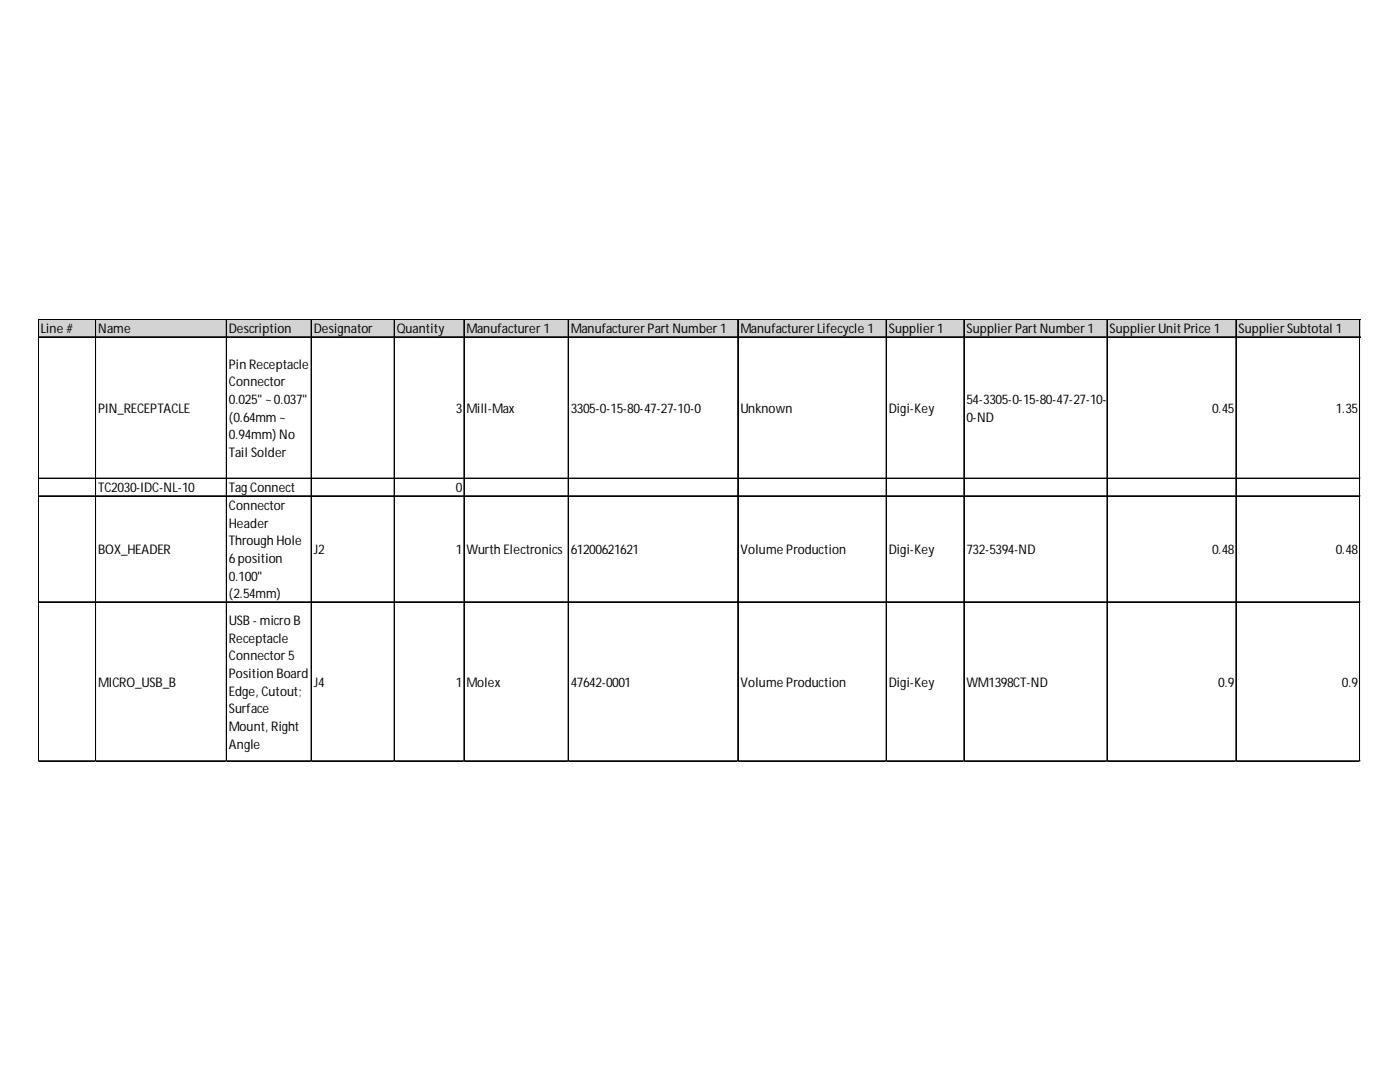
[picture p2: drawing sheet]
<svg xmlns="http://www.w3.org/2000/svg" width="279mm" height="216mm" viewBox="0 0 279 216" stroke-linecap="round" stroke-linejoin="round" font-family="sans-serif">
<defs><g id="words">
<g font-size="2.6">
<text x="8.1" y="66.5">Line #</text>
<text x="19.6" y="66.5">Name</text>
<text x="45.7" y="66.5">Description</text>
<text x="62.6" y="66.5">Designator</text>
<text x="79.2" y="66.5">Quantity</text>
<text x="93.1" y="66.5">Manufacturer1</text>
<text x="113.9" y="66.5">ManufacturerPart Number1</text>
<text x="147.8" y="66.5">ManufacturerLifecycle 1</text>
<text x="177.4" y="66.5">Supplier1</text>
<text x="192.9" y="66.5">SupplierPart Number1</text>
<text x="221.4" y="66.5">SupplierUnit Price 1</text>
<text x="247.2" y="66.5">SupplierSubtotal 1</text>
<text x="45.7" y="73.6">Pin Receptacle</text>
<text x="45.7" y="77.1">Connector</text>
<text x="19.6" y="82.4">PIN_RECEPTACLE</text>
<text x="45.7" y="80.6">0.025&quot; ~0.037&quot;</text>
<text x="91" y="82.4">3</text>
<text x="93.1" y="82.4">Mill-Max</text>
<text x="113.9" y="82.4">3305-0-15-80-47-27-10-0</text>
<text x="147.8" y="82.4">Unknown</text>
<text x="177.4" y="82.4">Digi-Key</text>
<text x="192.9" y="80.6">54-3305-0-15-80-47-27-10-</text>
<text x="241.9" y="82.4">0.45</text>
<text x="266.6" y="82.4">1.35</text>
<text x="45.7" y="84.2">(0.64mm ~</text>
<text x="45.7" y="87.7">0.94mm) No</text>
<text x="192.9" y="84.2">0-ND</text>
<text x="45.7" y="91.2">Tail Solder</text>
<text x="19.6" y="98.3">TC2030-IDC-NL-10</text>
<text x="45.7" y="98.3">Tag Connect</text>
<text x="45.7" y="101.8">Connector</text>
<text x="91" y="98.3">0</text>
<text x="45.7" y="105.3">Header</text>
<text x="19.6" y="110.6">BOX_HEADER</text>
<text x="45.7" y="108.8">Through Hole</text>
<text x="45.7" y="112.4">6position</text>
<text x="62.6" y="110.6">J2</text>
<text x="91" y="110.6">1</text>
<text x="93.1" y="110.6">Wurth Electronics</text>
<text x="113.9" y="110.6">61200621621</text>
<text x="147.8" y="110.6">Volume Production</text>
<text x="177.4" y="110.6">Digi-Key</text>
<text x="192.9" y="110.6">732-5394-ND</text>
<text x="241.9" y="110.6">0.48</text>
<text x="266.6" y="110.6">0.48</text>
<text x="45.7" y="115.9">0.100&quot;</text>
<text x="45.7" y="119.4">(2.54mm)</text>
<text x="45.7" y="124.7">USB- micro B</text>
<text x="45.7" y="128.2">Receptacle</text>
<text x="45.7" y="131.8">Connector 5</text>
<text x="19.6" y="137">MICRO_USB_B</text>
<text x="45.7" y="135.3">Position Board</text>
<text x="62.6" y="137">J4</text>
<text x="91" y="137">1</text>
<text x="93.1" y="137">Molex</text>
<text x="113.9" y="137">47642-0001</text>
<text x="147.8" y="137">Volume Production</text>
<text x="177.4" y="137">Digi-Key</text>
<text x="192.9" y="137">WM1398CT-ND</text>
<text x="243.1" y="137">0.9</text>
<text x="267.8" y="137">0.9</text>
<text x="45.7" y="138.8">Edge, Cutout;</text>
<text x="45.7" y="142.3">Surface</text>
<text x="45.7" y="145.9">Mount, Right</text>
<text x="45.7" y="149.4">Angle</text>
</g>
</g></defs>
<path d="M7.7 63.8h263.9v3.6h-263.9z" fill="#d3d3d3"/>
<g fill="none" stroke="#000" stroke-width=".2">
<path d="M7.6 63.7v88.2M7.7 63.7v88.2M7.8 63.7h263.7M7.8 63.8h263.7M7.8 67.2h263.7M7.8 67.3h263.7M19.1 63.9v88M19.2 63.9v88M45.2 63.9v88M62.1 63.9v88M62.2 63.9v88M78.7 63.9v88"/>
<path d="M92.6 63.9v88M92.7 63.9v88M113.4 63.9v88M113.5 63.9v88M147.2 63.9v88M147.3 63.9v88M176.8 63.9v88M176.9 63.9v88M192.4 63.9v88M220.9 63.9v88M221 63.9v88M246.6 63.9v88"/>
<path d="M246.7 63.9v88M271.3 63.9v88M271.4 63.9v88M7.8 95.4h263.7M7.8 95.5h263.7M7.8 98.9h263.7M7.8 99h263.7M7.8 120.1h263.7M7.8 120.2h263.7M7.8 151.8h263.7M7.8 151.9h263.7"/>
</g>
<path d="M271.5 95.4h.1" fill="none" stroke="#d4d4d4" stroke-width=".2"/>
<path d="M271.5 95.4l.1 .2z" fill="#d4d4d4"/>
<path d="M271.5 98.9h.1" fill="none" stroke="#d4d4d4" stroke-width=".2"/>
<path d="M271.5 98.9l.1 .2z" fill="#d4d4d4"/>
<path d="M271.5 120.1h.1" fill="none" stroke="#d4d4d4" stroke-width=".2"/>
<path d="M271.5 120.1l.1 .2z" fill="#d4d4d4"/>
<path d="M271.5 151.8h.1" fill="none" stroke="#d4d4d4" stroke-width=".2"/>
<path d="M271.5 151.8l.1 .1z" fill="#d4d4d4"/>
<use href="#words"/>
</svg>
